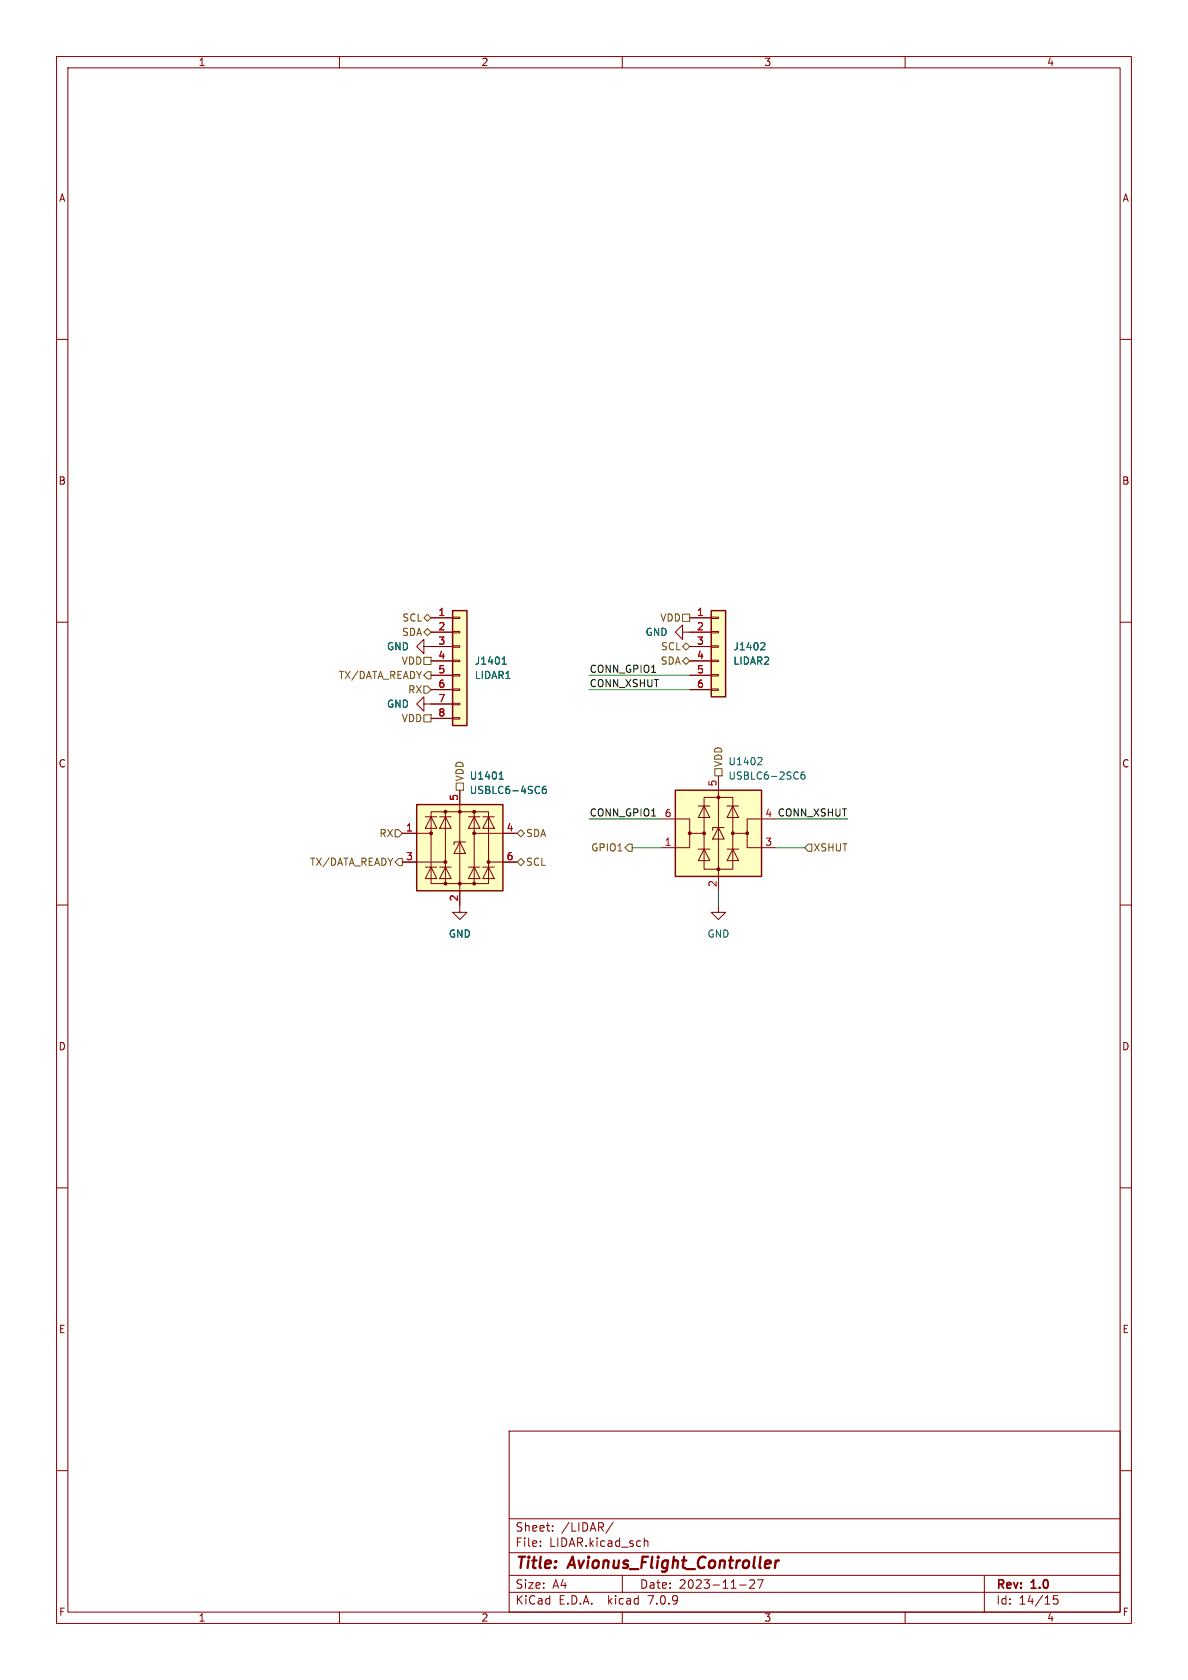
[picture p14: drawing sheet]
<svg xmlns="http://www.w3.org/2000/svg" width="210mm" height="297mm" viewBox="0 0 210 297" stroke-linecap="round" stroke-linejoin="round" font-family="sans-serif">
<defs><g id="words">
<g font-size="2.8" fill="#840000">
<text x="91" y="277.9">Title:</text>
<text x="100.7" y="277.9">Avionus_Flight_Controller</text>
</g>
<g font-size="2.1" fill="#840000">
<text x="91" y="273.7">File:</text>
<text x="91" y="271">Sheet:</text>
<text x="97.1" y="273.7">LIDAR.kicad_sch</text>
<text x="99.2" y="271">/LIDAR/</text>
<text x="91" y="281.1">Size:</text>
<text x="97.7" y="281.1">A4</text>
<text x="113" y="281.1">Date:</text>
<text x="120" y="281.1">2023-11-27</text>
<text x="176" y="281.3">Rev:</text>
<text x="182.4" y="281.3">1.0</text>
<text x="91" y="283.9">KiCad</text>
<text x="98.7" y="283.9">E.D.A.</text>
<text x="107.6" y="283.9">kicad</text>
<text x="114.9" y="283.9">7.0.9</text>
<text x="176" y="283.9">Id:</text>
<text x="180.1" y="283.9">14/15</text>
</g>
<g font-size="1.8" fill="#840000">
<text x="35" y="11.9">1</text>
<text x="85" y="11.9">2</text>
<text x="135" y="11.9">3</text>
<text x="185" y="11.9">4</text>
<text x="10.3" y="35.9">A</text>
<text x="198.4" y="35.9">A</text>
<text x="10.3" y="85.9">B</text>
<text x="198.3" y="85.9">B</text>
<text x="10.3" y="135.9">C</text>
<text x="198.3" y="135.9">C</text>
<text x="10.3" y="185.9">D</text>
<text x="198.3" y="185.9">D</text>
<text x="10.3" y="235.9">E</text>
<text x="198.3" y="235.9">E</text>
<text x="10.3" y="285.9">F</text>
<text x="35" y="286.9">1</text>
<text x="85" y="286.9">2</text>
<text x="135" y="286.9">3</text>
<text x="185" y="286.9">4</text>
<text x="198.4" y="285.9">F</text>
</g>
<g font-size="1.8" fill="#725600">
<text x="71" y="112.6">SDA</text>
<text x="71" y="110.1">SCL</text>
<text x="116.6" y="110.1">VDD</text>
<text x="70.9" y="117.7">VDD</text>
<text x="116.7" y="117.7">SDA</text>
<text x="116.7" y="115.2">SCL</text>
<text x="59.8" y="120.2">TX/DATA_READY</text>
<text x="72.1" y="122.8">RX</text>
<text x="70.9" y="127.9">VDD</text>
<text x="127.9" y="135.7" transform="rotate(-90 127.9 135.7)">VDD</text>
<text x="82.1" y="138.2" transform="rotate(-90 82.1 138.2)">VDD</text>
<text x="67" y="148.2">RX</text>
<text x="92.9" y="148.2">SDA</text>
<text x="54.7" y="153.3">TX/DATA_READY</text>
<text x="92.9" y="153.3">SCL</text>
<text x="104.4" y="150.7">GPIO1</text>
<text x="143.7" y="150.7">XSHUT</text>
</g>
<g font-size="1.8" fill="#a90000">
<text x="77.4" y="109">1</text>
<text x="77.4" y="111.5">2</text>
<text x="123.1" y="109">1</text>
<text x="123.1" y="111.5">2</text>
<text x="77.4" y="114">3</text>
<text x="77.4" y="116.6">4</text>
<text x="77.4" y="119.1">5</text>
<text x="123.1" y="114">3</text>
<text x="123.1" y="116.6">4</text>
<text x="123.1" y="119.1">5</text>
<text x="77.4" y="121.7">6</text>
<text x="77.4" y="124.2">7</text>
<text x="123.1" y="121.7">6</text>
<text x="77.4" y="126.7">8</text>
<text x="81" y="141.7" transform="rotate(-90 81 141.7)">5</text>
<text x="126.7" y="139.1" transform="rotate(-90 126.7 139.1)">5</text>
<text x="71.7" y="147.1">1</text>
<text x="89.5" y="147.1">4</text>
<text x="117.4" y="149.6">1</text>
<text x="117.4" y="144.5">6</text>
<text x="135.2" y="149.6">3</text>
<text x="71.7" y="152.1">3</text>
<text x="89.5" y="152.1">6</text>
<text x="81" y="159.5" transform="rotate(-90 81 159.5)">2</text>
<text x="126.7" y="156.9" transform="rotate(-90 126.7 156.9)">2</text>
</g>
<g font-size="1.8" fill="#006464">
<text x="114" y="112.6">GND</text>
<text x="68.3" y="115.2">GND</text>
<text x="83.8" y="117.7">J1401</text>
<text x="129.5" y="115.2">J1402</text>
<text x="129.5" y="117.7">LIDAR2</text>
<text x="68.3" y="125.3">GND</text>
<text x="83.8" y="120.2">LIDAR1</text>
<text x="128.7" y="135.5">U1402</text>
<text x="82.9" y="138">U1401</text>
<text x="82.9" y="140.6">USBLC6-4SC6</text>
<text x="128.7" y="138">USBLC6-2SC6</text>
<text x="79.2" y="166">GND</text>
<text x="125" y="166">GND</text>
</g>
<g font-size="1.8" fill="#0f0f0f">
<text x="104.1" y="119">CONN_GPIO1</text>
<text x="104.1" y="121.6">CONN_XSHUT</text>
<text x="104.1" y="144.4">CONN_GPIO1</text>
<text x="135.2" y="144.5">4 CONN_XSHUT</text>
</g>
</g></defs>
<g fill="none" stroke="#840000" stroke-width=".18">
<path d="M10 10h190v277h-190zM12 12h186v273h-186zM60 10v2M110 10v2M160 10v2M10 60h2M198 60h2M10 110h2M74.9 114.3v-1.3l-1.2 1.3 1.2 1.3v-1.3h5.1M76.2 109.2h3.8M76.2 111.8h3.8M76.2 116.8h3.8"/>
<path d="M76.2 119.4h3.8M80 119.3h1.3v.2h-1.3zM80 116.7h1.3v.3h-1.3zM80 114.2h1.3v.2h-1.3zM80 111.6h1.3v.3h-1.3zM80 109.1h1.3v.2h-1.3zM120.6 111.8v-1.3l-1.2 1.3 1.2 1.2v-1.2h5.1M121.9 109.2h3.8M121.9 114.3h3.8M121.9 116.8h3.8M121.9 119.4h3.8M125.7 119.3h1.3v.2h-1.3z"/>
<path d="M125.7 116.7h1.3v.3h-1.3zM125.7 114.2h1.3v.2h-1.3zM125.7 111.6h1.3v.3h-1.3zM125.7 109.1h1.3v.2h-1.3zM198 110h2M74.9 124.5v-1.3l-1.2 1.3 1.2 1.2v-1.2h5.1M76.2 121.9h3.8M76.2 127h3.8M80 126.9h1.3v.2h-1.3zM80 124.3h1.3v.3h-1.3zM80 121.8h1.3v.2h-1.3zM81.3 139.7v21.6h1.2l-1.2 1.3-1.3-1.3h1.3"/>
<path d="M121.9 121.9h3.8M125.7 121.8h1.3v.2h-1.3zM127 137.2v20.3M10 160h2M71.1 147.3h5.1M71.1 152.4h7.6M75.2 153.3h2M75.2 144.4h2M76.2 153.3l1 2h-2zM76.2 144.4l1 2h-2zM77.7 153.3h2.1M77.7 144.4h2.1"/>
<path d="M78.7 143.5h5.1v12.7h-5.1zM78.7 153.3l1.1 2h-2.1zM78.7 144.4l1.1 2h-2.1zM78.7 143.5h-2.5v12.7h2.5M81.3 148.8l1 2.1h-2zM82.3 148.8h-2v.6M82.8 153.3h2M82.8 144.4h2M83.8 143.5h2.6v12.7h-2.6M83.8 153.3l1 2h-2zM83.8 144.4l1 2h-2zM83.8 147.3h7.6"/>
<path d="M85.3 153.3h2.1M85.3 144.4h2.1M86.4 153.3l1 2h-2.1zM86.4 144.4l1 2h-2.1zM86.4 152.4h5M116.8 144.8h5.1v2.5h2.6M121.9 147.3v2.6h-5.1M123.4 150.1h2.1M123.4 142.5h2.1M124.5 141h5v12.7h-5zM124.5 150.1l1 2h-2.1zM124.5 142.5l1 2h-2.1z"/>
<path d="M127 146.3l1 2h-2zM128 146.3h-2v.5M128.5 150.1h2.1M128.5 142.5h2.1M129.5 150.1l1.1 2h-2.1zM129.5 142.5l1.1 2h-2.1zM132.1 147.3v2.6h5.1M134.6 144.8h-2.5v2.5h-2.6M198 160h2M127 160v1.3h1.3l-1.3 1.3-1.3-1.3h1.3M10 210h2M198 210h2"/>
<path d="M10 260h2M90 253h108v32h-108zM198 260h2M90 278.5h108M90 274.5h108M90 268.5h108M95.5 273.2v.2M95.5 272.5v.1M97.7 270.5v.2M97.7 269.8v.1M108.4 269.1l-1.3 1.9M110 278.5v3"/>
<path d="M113.9 271.9v1.5M113.9 272.5l.2-.1 .4 .1v.9M133.3 279.4v.5l-.8 .9h.9M134.9 279.3l-.6 1.5M174 278.5v6.5M60 285v2M90 281.5h108M110 285v2M130.8 280.2h1.1M160 285v2M187 282.1h-.7l-.1 .7 .2-.1h.5l.1 .2v.5l-.2 .2-.6-.2"/>
</g>
<path d="M137.1 275.9l-.1 1.3M137.7 275.9l-.4 .1-.2 .3" fill="none" stroke="#840000" stroke-width=".4"/>
<g fill="#ffffc2" stroke="#ffffc2" stroke-width=".18">
<path d="M80 108h2.5v20.3h-2.5z"/>
<path d="M73.7 142.2h15.2v15.3h-15.2z"/>
<path d="M125.7 108h2.6v15.2h-2.6z"/>
<path d="M119.4 139.7h15.2v15.2h-15.2z"/>
</g>
<path d="M80 108h2.5v20.3h-2.5zM125.7 108h2.6v15.2h-2.6zM119.4 139.7h15.2v15.2h-15.2zM73.7 142.2h15.2v15.3h-15.2z" fill="none" stroke="#840000" stroke-width=".25"/>
<path d="M88.8 117.4h.7M88.9 116.5l.2-.4v1.3M134.7 113.6l.4 .1 .1 .3-.8 .9h.8M88.2 137.7h.8M88.4 136.8l.2-.3v1.2M96.5 139l-.4 .1a.85 .85 0 0 0 0 1.2l.4-.1 .1-.5-.3-.2-.3 .1-.1 .1M134.1 133.9l.5 .1 .1 .3-.8 .9h.8M142.2 136.5h-.4a.85 .85 0 0 0 0 1.2l.4-.1 .1-.4-.2-.2h-.4l-.1 .2" fill="none" stroke="#006464" stroke-width=".18"/>
<g fill="#840000" stroke="#840000" stroke-width=".18">
<circle cx="76.2" cy="147.3" r=".25"/>
<circle cx="78.7" cy="156.2" r=".25"/>
<circle cx="78.7" cy="152.4" r=".25"/>
<circle cx="78.7" cy="143.5" r=".25"/>
<circle cx="81.3" cy="156.2" r=".25"/>
<circle cx="81.3" cy="143.5" r=".25"/>
<circle cx="83.8" cy="156.2" r=".25"/>
<circle cx="83.8" cy="147.3" r=".25"/>
<circle cx="83.8" cy="143.5" r=".25"/>
<circle cx="86.4" cy="152.4" r=".25"/>
<circle cx="121.9" cy="147.3" r=".25"/>
<circle cx="124.5" cy="147.3" r=".25"/>
<circle cx="127" cy="153.7" r=".25"/>
<circle cx="127" cy="141" r=".25"/>
<circle cx="129.5" cy="147.3" r=".25"/>
<circle cx="132.1" cy="147.3" r=".25"/>
</g>
<g fill="none" stroke="#725600" stroke-width=".18">
<path d="M74.9 111.8l.7-.7 .6 .7-.6 .6zM74.9 109.2l.7-.6 .6 .6-.6 .7zM74.9 116.2h1.3v1.3h-1.3zM75.6 118.7h.6v1.3h-.6l-.7-.6zM120.6 116.8l.7-.6 .6 .6-.6 .7zM120.6 114.3l.7-.6 .6 .6-.6 .6zM120.6 108.6h1.3v1.3h-1.3zM74.9 121.3h.7l.6 .6-.6 .7h-.7zM74.9 126.4h1.3v1.2h-1.3zM80.6 138.4h1.3v1.3h-1.3zM126.4 135.9h1.2v1.3h-1.2zM69.8 146.7h.7l.6 .6-.6 .7h-.7z"/>
<path d="M70.5 151.8h.6v1.2h-.6l-.7-.6zM91.4 152.4l.7-.6 .6 .6-.6 .6zM91.4 147.3l.7-.6 .6 .6-.6 .7zM111.1 149.2h.7v1.3h-.7l-.6-.6zM142.9 149.2h.6v1.3h-.6l-.7-.6z"/>
</g>
<path d="M104.1 119.4h17.8M104.1 121.9h17.8M104.1 144.8h12.7M111.8 149.9h5M127 157.5v2.5M137.2 144.8h12.7M137.2 149.9h5" fill="none" stroke="#009600" stroke-width=".18"/>
<use href="#words"/>
</svg>
